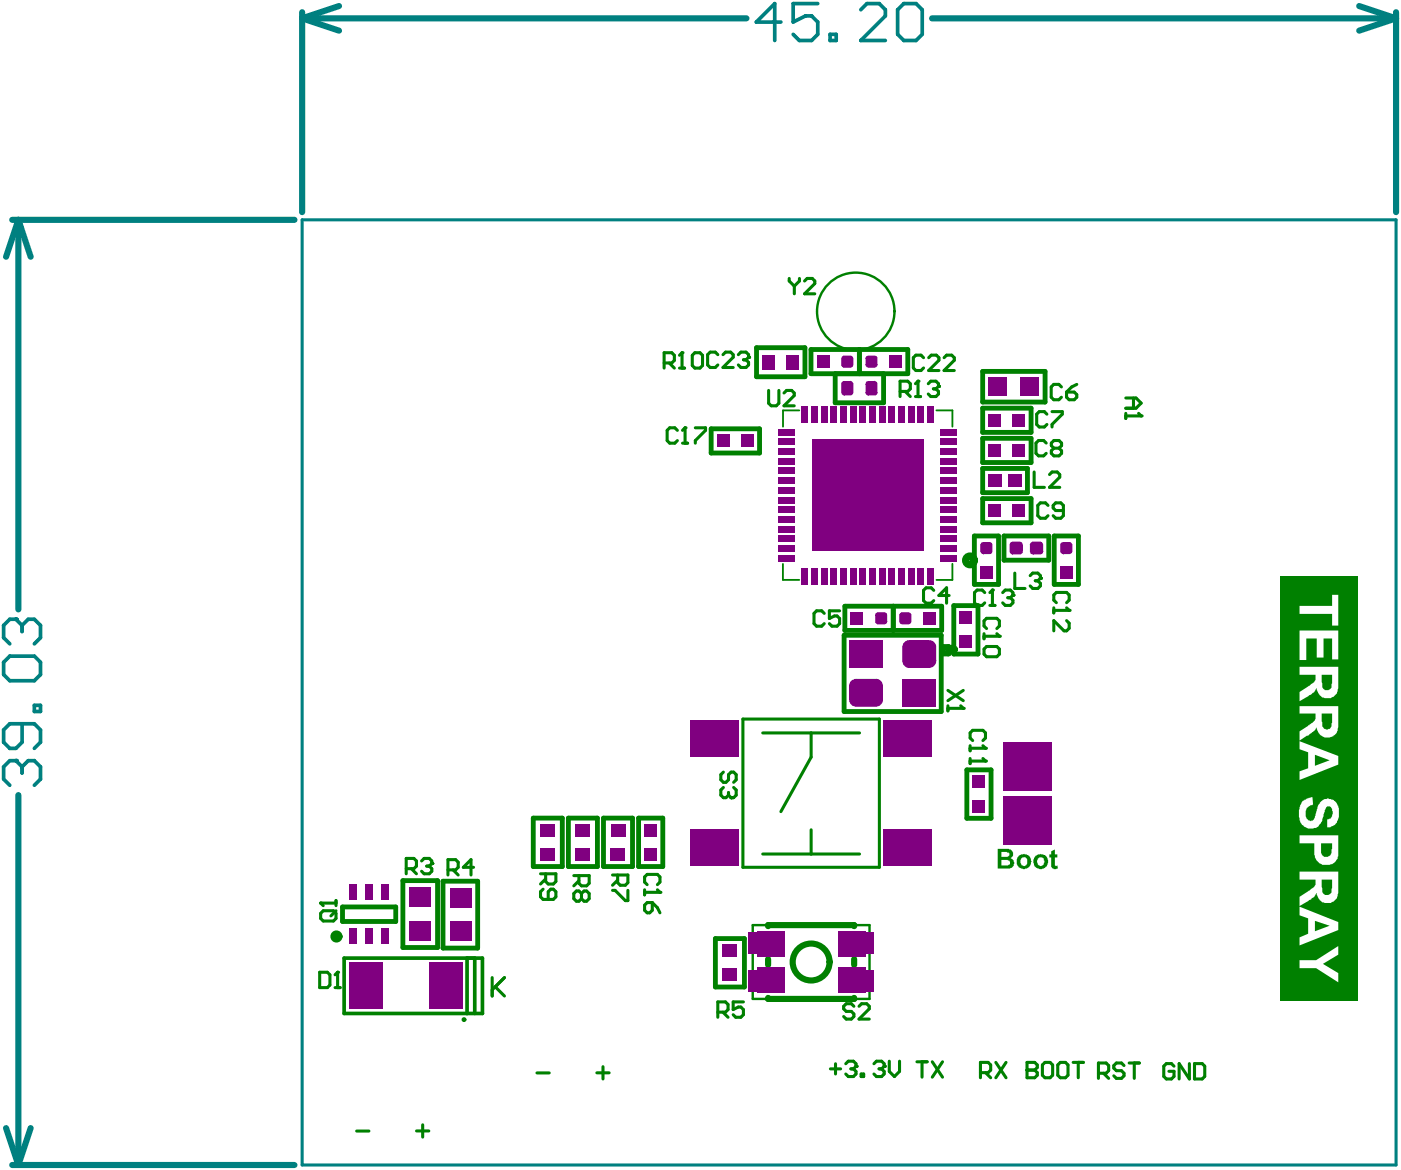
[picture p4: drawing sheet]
<svg xmlns="http://www.w3.org/2000/svg" width="193mm" height="161mm" viewBox="0 0 193 161" stroke-linecap="round" stroke-linejoin="round" font-family="sans-serif">
<g fill="none" stroke="#008080" stroke-width=".84">
<path d="M41.5 2.5l5.1 1.7M41.5 1.7v27.5M41.5 2.5h61.1M46.6 .8l-5.1 1.7M128.1 2.5h63.8M186.9 .8l5 1.7M191.9 1.7v27.5M191.9 2.5l-5 1.7M1.7 30.2h38.8M2.5 30.2l1.7 5.1M2.5 30.2v53.6M2.5 30.2l-1.7 5.1"/>
<path d="M2.5 109.3v50.9M.8 155.1l1.7 5.1M4.2 155.1l-1.7 5.1M1.7 160.2h38.8"/>
</g>
<path d="M41.5 30.2h150.4v130h-150.4z" fill="none" stroke="#008080" stroke-width=".42"/>
<path d="M2.2 104.6h-.9l-.8 .8v1.7l.8 .9" fill="none" stroke="#008080" stroke-width=".51"/>
<circle cx="2.2" cy="104.6" r=".25" fill="#008080"/>
<path d="M1.3 90.2h3.4l.9 .9v1.7l-.9 .8h-3.4l-.8-.8v-1.7zM2.2 85.1h-.9l-.8 .9v1.7l.8 .8M3 99.5v2.6l-.8 .8h-.9l-.8-.8v-1.7l.8-.9h3.4l.9 .9v1.7l-.9 .8M4.7 97h.9v.8h-.9zM2.2 104.6l.8 .8M3 105.4v.9M3 105.4l.9-.8h.8l.9 .8v1.7l-.9 .9" fill="none" stroke="#008080" stroke-width=".51"/>
<circle cx="2.2" cy="85.1" r=".25" fill="#008080"/>
<path d="M107.4 3h-3.4l2.5-2.5v5.1M112.4 .5h-3.4v2.5l1.7-.8h.9l.8 .8v1.7l-.8 .9h-1.7l-.9-.9M114.1 4.7h.9v.9h-.9zM118.3 1.3l.9-.8h1.7l.8 .8v.9l-3.4 3.4h3.4M124.3 .5h1.6l.9 .8v3.4l-.9 .9h-1.6l-.9-.9v-3.4zM2.2 85.1l.8 .9M3 86v.8M3 86l.9-.9h.8l.9 .9v1.7l-.9 .8" fill="none" stroke="#008080" stroke-width=".51"/>
<path d="M47.3 131.7h19v7.6h-19zM64.2 131.7v7.6M65.3 131.7v7.6" fill="none" stroke="#008000" stroke-width=".51"/>
<g fill="none" stroke="#008000" stroke-width=".66">
<path d="M97.8 59h6.6v3.3h-6.6zM104 47.8h6.7v4h-6.7zM111.5 48.1h13.3v3.3h-13.3zM114.8 51.4v4h6.7v-4M118.2 48.1v3.3M135.1 51.1h8.6v4.2h-8.6zM135.1 56.1h6.7v3.4h-6.7zM134 73.7h3.3v6.7h-3.3zM135.1 60.3h6.7v3.3h-6.7zM135.1 64.4h6.2v3.3h-6.2zM135.1 68.6h6.7v3.3h-6.7zM138 73.7h6.2v3.3h-6.2z"/>
<path d="M144.9 73.7h3.4v6.7h-3.4zM116.1 87.3h13.3v10.5h-13.3zM116.2 83.3h13.3v3.4h-13.3zM122.8 83.3v3.4M131.1 83.3h3.4v6.6h-3.4zM73.3 112.5h4v6.6h-4zM78.1 112.5h4v6.6h-4zM83 112.5h4v6.6h-4zM87.8 112.5h3.3v6.6h-3.3zM132.9 105.9h3.4v6.6h-3.4zM47.1 124.7h7.3v2h-7.3zM55.4 121.1h4.8v9.2h-4.8z"/>
<path d="M60.9 121.2h4.8v9.2h-4.8zM98.4 129h3.9v6.7h-3.9z"/>
</g>
<path d="M105.6 127.3v-.1h11.8v.1M105.6 131.9v.8M105.6 137.2v.1h11.8v-.1M117.4 131.9v.8" fill="none" stroke="#008000" stroke-width=".84"/>
<path d="M109.9 56.4h-2.2v2.3M128.7 56.4h2.2v2.3M107.6 77.5v2.2h2.3M130.9 77.5v2.2h-2.1" fill="none" stroke="#008000" stroke-width=".25"/>
<path d="M102.1 98.9h18.8v20.3h-18.8zM104.9 117.4h13.3M104.9 100.8h13.3M111.5 100.8v3.3l-4.1 7.5M111.5 114.1v3.3M44 133.7h1l.4 .3v1.4l-.4 .4h-1zM46.1 135.8h.7M46.4 133.7v2.1" fill="none" stroke="#008000" stroke-width=".42"/>
<path d="M103.5 127.2h16v10.1h-16z" fill="none" stroke="#008000" stroke-width=".33"/>
<circle cx="46.4" cy="133.7" r=".21" fill="#008000"/>
<g fill="none" stroke="#008000" stroke-width=".42">
<path d="M99.5 106.2l-.4 .3v.7l.4 .4h.3l.4-.4v-.7l.3-.3h.4l.3 .3v.7l-.3 .4M100.9 108.3l.3 .3v.7l-.3 .4h-.4M46.4 133.7l-.3 .3M78.9 120.4h2.1v1l-.4 .4h-.7l-.3-.4v-1M79.6 121.1l-.7 .7M79.9 122.9l.4-.4h.3l.4 .4v.7l-.4 .3h-.3l-.4-.3M79.9 122.9l-.3-.4h-.4l-.3 .4v.7l.3 .3h.4l.3-.3M79.9 122.9v.7M84.2 120.3h2.1v1.1l-.3 .3h-.7l-.4-.3v-1.1M84.2 122.4h.4l1.4 1.4h.3v-1.4M84.9 121l-.7 .7M49 155.5h1.7"/>
<path d="M57.3 155.5h1.7M58.1 154.7v1.6"/>
</g>
<circle cx="100.5" cy="109.7" r=".21" fill="#008000"/>
<path d="M123.7 53.8h1.1l.4-.3v-.7l-.4-.4h-1.1v2.1M124.5 53.8l.7 .7M125.9 54.5h.7M126.2 52.4v2.1M99.5 108.3l-.4 .3v.7l.4 .4h.3l.4-.4M100.2 109.3l.3 .4M100.2 109v.3" fill="none" stroke="#008000" stroke-width=".42"/>
<circle cx="126.2" cy="52.4" r=".21" fill="#008000"/>
<path d="M126.2 52.4l-.3 .4M127.6 52.8l.4-.4h.7l.3 .4v.3" fill="none" stroke="#008000" stroke-width=".42"/>
<circle cx="129" cy="53.1" r=".21" fill="#008000"/>
<path d="M128.3 53.5h.4M128.7 53.5l.3 .3v.4l-.3 .3h-.7l-.4-.3M129 53.1l-.3 .4M145.9 53.2l-.3-.3h-.7l-.4 .3v1.4l.4 .4h.7l.3-.4M146.6 53.9h1.1l.3 .4v.3l-.3 .4h-.7l-.4-.4zM148 52.9l-.7 .3-.7 .7M44.1 124.2h2.1M44.4 125.2h1.4l.4 .4v.7l-.4 .3h-1.4l-.3-.3v-.7zM46.2 123.8v.7M46.2 125.2l-.7 .7" fill="none" stroke="#008000" stroke-width=".42"/>
<circle cx="44.1" cy="124.2" r=".21" fill="#008000"/>
<path d="M55.8 119.4h1.1l.4-.3v-.7l-.4-.4h-1.1v2.1M56.6 119.4l.7 .7M58 118.4l.3-.4h.7l.4 .4v.3M44.1 124.2l.3 .3" fill="none" stroke="#008000" stroke-width=".42"/>
<circle cx="59.4" cy="118.7" r=".21" fill="#008000"/>
<path d="M113.3 84.3l-.3-.3h-.7l-.4 .3v1.4l.4 .4h.7l.3-.4M115.4 84h-1.4v1l.7-.3h.4l.3 .3v.7l-.3 .4h-.7l-.4-.4M130.3 94.9l2.1 1.4M130.3 97v.7M130.3 97.4h2.1M132.4 94.9l-2.1 1.4M58.7 119.1h.3M59 119.1l.4 .3v.4l-.4 .3h-.7l-.3-.3M59.4 118.7l-.4 .4M98.7 139.2h1l.4-.4v-.7l-.4-.3h-1v2.1M99.4 139.2l.7 .7M102.2 137.8h-1.4v1l.7-.3h.4l.3 .3v.7l-.3 .4h-.7l-.4-.4" fill="none" stroke="#008000" stroke-width=".42"/>
<circle cx="132.4" cy="97.4" r=".21" fill="#008000"/>
<path d="M132.1 97l.3 .4M133.4 102.5v.7M133.4 102.9h2.1M133.7 101.8l-.3-.3v-.7l.3-.4h1.4l.4 .4v.7l-.4 .3" fill="none" stroke="#008000" stroke-width=".42"/>
<circle cx="135.5" cy="102.9" r=".21" fill="#008000"/>
<path d="M133.4 104.3v.7M133.4 104.6h2.1M135.1 102.5l.4 .4" fill="none" stroke="#008000" stroke-width=".42"/>
<circle cx="135.5" cy="104.6" r=".21" fill="#008000"/>
<path d="M144.9 83.6v.7M144.9 83.9h2.1M145.2 82.9l-.3-.4v-.7l.3-.3h1.4l.4 .3v.7l-.4 .4M135.1 104.3l.4 .3" fill="none" stroke="#008000" stroke-width=".42"/>
<circle cx="147" cy="83.9" r=".21" fill="#008000"/>
<g fill="none" stroke="#008000" stroke-width=".42">
<path d="M93.1 59.2l-.3-.4h-.7l-.4 .4v1.4l.4 .3h.7l.3-.3M94.2 58.8v2.1M93.8 60.9h.7M146.6 83.6l.4 .3M146.6 85.3l.4 .4v.7l-.4 .3h-.3l-1.4-1.4v1.4M67.7 134.4v2.5M68.1 135.7l1.3 1.2M69.4 134.4l-1.7 1.7M74.3 120.1h2.1v1.1l-.3 .3h-.7l-.4-.3v-1.1M74.7 122.3l-.4 .3v.7l.4 .4h1.4l.3-.4v-.7l-.3-.3h-.4l-.3 .3v1.1M75 120.8l-.7 .7M73.8 147.5h1.7"/>
<path d="M82.1 147.5h1.6M82.9 146.7v1.7"/>
</g>
<circle cx="94.2" cy="58.8" r=".21" fill="#008000"/>
<g fill="none" stroke="#008000" stroke-width=".42">
<path d="M108.5 38.3v.3l.7 .7M109.2 39.3v1.1M109.9 38.3v.3l-.7 .7M110.6 38.6l.4-.3h.7l.3 .3v.4l-1.4 1.4h1.4M94.2 58.8l-.4 .4M95.6 58.8h1.4v.4l-1.4 1.4v.3M128.4 81.2l-.4-.4h-.7l-.3 .4v1.4l.3 .3h.7l.4-.3M130.5 81.9h-1.4l1-1.1v2.1M126.1 146h1.4M126.8 146v2.1M128.2 146l1.4 2.1M129.6 146l-1.4 2.1"/>
<path d="M141.2 146.1v2.1h1.1l.3-.4v-.3l-.3-.4h-1.1M151 147.6h1.1l.3-.4v-.7l-.3-.3h-1.1v2.1M151.7 147.6l.7 .7M154.5 146.5l-.3-.3h-.7l-.4 .3v.4l.4 .3h.7l.3 .4v.3l-.3 .4h-.7l-.4-.4M155.2 146.2h1.5M155.9 146.2v2.1"/>
</g>
<path d="M129.6 89h.8v.8h-.8z" fill="none" stroke="#008000" stroke-width=".84"/>
<circle cx="141.2" cy="147.1" r=".21" fill="#008000"/>
<path d="M135.3 87.1v.7M135.3 87.5h2.1M135.6 86.4l-.3-.3v-.7l.3-.4h1.5l.3 .4v.7l-.3 .3M134.8 147.5h1.1l.3-.4v-.7l-.3-.3h-1.1v2.1M135.5 147.5l.7 .7M136.9 146.1l1.4 2.1M138.3 146.1l-1.4 2.1M141.2 146.1h1.1l.3 .3v.4l-.3 .3h-1.1M143.7 146.1h.7l.3 .3v1.4l-.3 .4h-.7l-.4-.4v-1.4zM145.8 146.1h.7l.3 .3v1.4l-.3 .4h-.7l-.4-.4v-1.4zM147.5 146.1h1.4M148.2 146.1v2.1" fill="none" stroke="#008000" stroke-width=".42"/>
<circle cx="137.4" cy="87.5" r=".21" fill="#008000"/>
<path d="M139.5 78.8v2.1h1.4M141.6 79.1l.4-.3h.7l.3 .3v.4M135.6 88.9h1.5l.3 .3v.7l-.3 .4h-1.5l-.3-.4v-.7zM137.1 87.1l.3 .4" fill="none" stroke="#008000" stroke-width=".42"/>
<circle cx="143" cy="79.5" r=".21" fill="#008000"/>
<path d="M142.3 79.9h.4M142.7 79.9l.3 .3v.4l-.3 .3h-.7l-.4-.3M143 79.5l-.3 .4M135.4 81.5l-.4-.4h-.7l-.3 .4v1.4l.3 .3h.7l.4-.3M136.1 83.2h.7M136.4 81.1v2.1" fill="none" stroke="#008000" stroke-width=".42"/>
<circle cx="136.4" cy="81.1" r=".21" fill="#008000"/>
<path d="M136.4 81.1l-.3 .4M137.9 81.5l.3-.4h.7l.4 .4v.3" fill="none" stroke="#008000" stroke-width=".42"/>
<circle cx="139.3" cy="81.8" r=".21" fill="#008000"/>
<g fill="none" stroke="#008000" stroke-width=".42">
<path d="M142.2 64.9v2.1h1.4M143.8 60.9l-.3-.3h-.7l-.4 .3v1.4l.4 .4h.7l.3-.4M144.3 65.2l.3-.3h.7l.4 .3v.4l-1.4 1.4h1.4M144.9 61.6l-.4-.3v-.4l.4-.3h.7l.4 .3v.4l-.4 .3M144.9 61.6l-.4 .4v.3l.4 .4h.7l.4-.4v-.3l-.4-.4M144.9 61.6h.7M138.6 82.2h.3M138.9 82.2l.4 .3v.4l-.4 .3h-.7l-.3-.3M139.3 81.8l-.4 .4M61.6 119.6h1l.4-.3v-.8l-.4-.3h-1v2.1M62.3 119.6l.7 .7M65.1 119.3h-1.4l1.1-1.1v2.1"/>
<path d="M88.6 122.3v.7M88.6 122.7h2.1M89 121.6l-.4-.3v-.7l.4-.4h1.4l.3 .4v.7l-.3 .3"/>
</g>
<circle cx="90.7" cy="122.7" r=".21" fill="#008000"/>
<path d="M91.3 49.9h1.1l.3-.3v-.7l-.3-.4h-1.1v2.1M92 49.9l.7 .7M93.4 50.6h.7M93.8 48.5v2.1M89 124.1h.7v1.1l-.4 .3h-.3l-.4-.3v-.7zM89.7 124.1l.7 .7 .3 .7M90.4 122.3l.3 .4" fill="none" stroke="#008000" stroke-width=".42"/>
<circle cx="93.8" cy="48.5" r=".21" fill="#008000"/>
<path d="M93.8 48.5l-.4 .4M95.5 48.5h.7l.4 .4v1.4l-.4 .3h-.7l-.3-.3v-1.4zM98.7 48.8l-.4-.4h-.7l-.3 .4v1.4l.3 .3h.7l.4-.3M99.4 48.8l.3-.4h.8l.3 .4v.3l-1.4 1.4h1.4M101.5 48.8l.4-.4h.7l.3 .4v.3" fill="none" stroke="#008000" stroke-width=".42"/>
<circle cx="102.9" cy="49.1" r=".21" fill="#008000"/>
<path d="M102.2 49.5h.4M102.6 49.5l.3 .3v.4l-.3 .3h-.7l-.4-.3M102.9 49.1l-.3 .4M114.2 147h1.4M114.9 146.3v1.4M116.3 146.3l.3-.4h.7l.4 .4v.3" fill="none" stroke="#008000" stroke-width=".42"/>
<circle cx="117.7" cy="146.6" r=".21" fill="#008000"/>
<path d="M117 147h.3M117.3 147l.4 .3v.4l-.4 .3h-.7l-.3-.3M117.7 146.6l-.4 .4M118.4 147.7h.3v.3h-.3zM120.2 146.3l.3-.4h.7l.4 .4v.3" fill="none" stroke="#008000" stroke-width=".42"/>
<circle cx="121.6" cy="146.6" r=".21" fill="#008000"/>
<path d="M127 49.2l-.4-.4h-.7l-.3 .4v1.4l.3 .3h.7l.4-.3M127.7 49.2l.3-.4h.7l.4 .4v.3l-1.4 1.4h1.4M129.8 49.2l.3-.4h.7l.4 .4v.3l-1.4 1.4h1.4M117.4 138.4l-.4-.4h-.7l-.3 .4v.3l.3 .4h.7l.4 .3v.4l-.4 .3h-.7l-.3-.3M118.1 138.4l.4-.4h.7l.3 .4v.3l-1.4 1.4h1.4M120.9 147h.3M121.2 147l.4 .3v.4l-.4 .3h-.7l-.3-.3M121.6 146.6l-.4 .4M122.3 145.9v1.4l.7 .7 .7-.7v-1.4" fill="none" stroke="#008000" stroke-width=".42"/>
<g fill="#008000">
<path d="M144.5 117l.5-.2v.7h.4v.4h-.4v.8a.26 .26 0 0 0 0 .3 .26 .26 0 0 0 .3 .1l.1-.1 .1 .4h-.1a.56 .56 0 0 1-.6 0 .56 .56 0 0 1-.3-.6v-.9h-.2v-.4h.2z"/>
<path d="M137.7 117.1v.7h.6a.37 .37 0 0 0 .4 0 .37 .37 0 0 0 .1-.4l-.1-.2h-.3v-.1zM137.7 118.2v.8h.8a.38 .38 0 0 0 .4-.4 .38 .38 0 0 0-.5-.4zM137.2 116.7h1.2a.76 .76 0 0 1 .7 .3 .76 .76 0 0 1 .1 .8l-.3 .2 .1 .1a.64 .64 0 0 1 .4 .8v.1a.89 .89 0 0 1-1 .4h-1.2z"/>
<path d="M140.6 117.9a.64 .64 0 0 0-.3 .7 .64 .64 0 0 0 .6 .5 .74 .74 0 0 0 .1-1.2l-.2-.1zM140.2 117.6a1.01 1.01 0 0 1 1.5 .5 1.06 1.06 0 0 1-.9 1.4 1.07 1.07 0 0 1-1-.8 1.07 1.07 0 0 1 .4-1.1z"/>
<path d="M142.8 117.9a.67 .67 0 0 0-.2 .7 .67 .67 0 0 0 .5 .5 .59 .59 0 0 0 .5-.6v-.2h-.1a.32 .32 0 0 0-.3-.4l-.1-.1v.1zM142.4 117.6l.3-.1a1.05 1.05 0 0 1 1.4 .7 1.02 1.02 0 0 1-.6 1.2 1.02 1.02 0 0 1-1.3-.4l-.1-.3v-.6h.1v-.3z"/>
</g>
<path d="M154.8 54.7h1.4l.7 .7-.7 .7h-1.4M154.8 56.8v.7M154.8 57.2h2.1M155.8 54.7v1.4M144.1 69.5l-.4-.4h-.7l-.3 .4v1.4l.3 .4h.7l.4-.4M146.2 70.2h-1.1l-.3-.4v-.3l.3-.4h.7l.4 .4v1.4l-.4 .4h-.7l-.3-.4" fill="none" stroke="#008000" stroke-width=".42"/>
<circle cx="156.9" cy="57.2" r=".21" fill="#008000"/>
<path d="M143.9 56.9l-.3-.3h-.7l-.4 .3v1.5l.4 .3h.7l.3-.3M144.6 56.6h1.4v.3l-1.4 1.5v.3M156.5 56.8l.4 .4" fill="none" stroke="#008000" stroke-width=".42"/>
<path d="M176.1 79.2h10.6v58.3h-10.6z" fill-rule="evenodd" fill="#008000"/>
<g fill="#fff">
<path d="M178.7 83.3h4.4v-1.5h.9v4.2h-.9v-1.6h-4.4z"/>
<path d="M178.7 86.7h5.3v4h-.9v-2.9h-1.1v2.6h-1v-2.6h-1.4v2.9h-.9z"/>
<path d="M179.1 110.1l.6-.3 .7-.2 .1 1-.1 .1a1.09 1.09 0 0 0-.9 1.4 .71 .71 0 0 0 1.1 .6l.3-.6a3.5 3.5 0 0 1 .8-2l.1-.1a1.44 1.44 0 0 1 2.1 .7 3 3 0 0 1-.3 2.7l-.7 .4h-.4v-1.1a.84 .84 0 0 0 .6-1.2 .46 .46 0 0 0-.5-.6 .59 .59 0 0 0-.5 .6l-.1 .2a2.83 2.83 0 0 1-.8 2 1.67 1.67 0 0 1-2.4-.7 3.5 3.5 0 0 1 .2-2.8z"/>
<path d="M178.7 132h2.2l3.1-1.9v1.2l-2.1 1.2 2.1 1.3v1.3l-3.1-2h-2.2z"/>
<path d="M181.7 92.8v1l.1 .2a.74 .74 0 0 0 .2 .8 .69 .69 0 0 0 .8 0 .69 .69 0 0 0 .3-.8v-1.2zM178.7 91.7h5.3v2.9a1.54 1.54 0 0 1-2.5 1.1l-.5-.8v-.3h-.1l-.3 .6-1.9 1.2v-1.3l1.9-1.2 .3-.4v-.7h-2.2z"/>
<path d="M181.7 98.1l.1 1.4a.66 .66 0 0 0 .6 .8 .66 .66 0 0 0 .7-.8v-.1v-1.3zM178.7 97.1h5.3v2.4a1.76 1.76 0 0 1-.9 1.8 1.47 1.47 0 0 1-2.1-1.3 2.57 2.57 0 0 1-1.1 1.1l-1.2 .7v-1.2l1.7-1.2a1.05 1.05 0 0 0 .5-1v-.3h-2.2z"/>
<path d="M180.8 103.8v1.5l2-.8zM178.7 101.9l5.3 2v1.2l-5.3 2.1v-1.1l1.2-.5v-2.2l-1.2-.4z"/>
<path d="M181.6 116v.7a.81 .81 0 0 0 .8 1.1h.2a.81 .81 0 0 0 .5-1v-.1v-.7zM178.7 114.9h5.3v2.1a1.61 1.61 0 0 1-2 1.9 1.75 1.75 0 0 1-1.3-1.9v-1h-2z"/>
<path d="M181.7 120.9v1.1l.1 .1a.74 .74 0 0 0 .2 .9 .69 .69 0 0 0 .8-.1 .69 .69 0 0 0 .3-.7v-.1v-1.2zM178.7 119.8h5.3v3a1.54 1.54 0 0 1-2.5 1l-.5-.7v-.3l-.1 .1a.78 .78 0 0 1-.5 .6l-.1 .1-1.6 1v-1.3l1.9-1.3 .3-.3v-.8h-2.2z"/>
<path d="M180.8 126.6v1.4l2-.7zM178.7 124.7l5.3 2.1v1.1l-5.3 2.1v-1.1l1.2-.5v-2.1l-1.2-.5z"/>
</g>
<path d="M105.7 53.7v1.7l.3 .4h.7l.4-.4v-1.7M107.8 54l.3-.3h.7l.4 .3v.4l-1.4 1.4h1.4M161.4 146.6l-.3-.4h-.7l-.4 .4v1.4l.4 .4h.7l.3-.4v-.7h-.7M163.5 146.2v2.2l-1.4-2.2v2.2M164.2 146.2h1.1l.3 .4v1.4l-.3 .4h-1.1z" fill="none" stroke="#008000" stroke-width=".42"/>
<circle cx="46.3" cy="128.8" r=".42" fill="none" stroke="#008000" stroke-width=".83"/>
<g fill="none" stroke="#008000" stroke-width=".33">
<circle cx="117.7" cy="42.8" r="5.3"/>
<circle cx="63.8" cy="140.2" r=".17"/>
</g>
<circle cx="131" cy="89.3" r=".33" fill="none" stroke="#008000" stroke-width=".66"/>
<circle cx="133.4" cy="77.1" r=".59" fill="none" stroke="#008000" stroke-width="1"/>
<circle cx="111.5" cy="132.3" r="2.54" fill="none" stroke="#008000" stroke-width=".84"/>
<g fill="#800080">
<path d="M50.3 127.7h.9v2.2h-.9z" fill-rule="evenodd"/>
<path d="M52.4 127.7h1v2.2h-1z" fill-rule="evenodd"/>
<path d="M52.4 121.5h1v2.2h-1z" fill-rule="evenodd"/>
<path d="M50.3 121.5h.9v2.2h-.9z" fill-rule="evenodd"/>
<path d="M56.3 126.6h3v2.7h-3z" fill-rule="evenodd"/>
<path d="M79.1 113.3h2v1.7h-2z" fill-rule="evenodd"/>
<path d="M84 113.3h2v1.7h-2z" fill-rule="evenodd"/>
<path d="M99.4 133.2h1.9v1.7h-1.9z" fill-rule="evenodd"/>
<path d="M98.6 59.8h1.7v1.7h-1.7z" fill-rule="evenodd"/>
<path d="M104 132.9h3.9v3.5h-3.9z" fill-rule="evenodd"/>
<path d="M114.2 78.1h.9v2.3h-.9z" fill-rule="evenodd"/>
<path d="M112.9 78.1h.8v2.3h-.8z" fill-rule="evenodd"/>
<path d="M111.6 78.1h.8v2.3h-.8z" fill-rule="evenodd"/>
<path d="M110.2 78.1h.9v2.3h-.9z" fill-rule="evenodd"/>
<path d="M117.7 93.3h2.7l1 1v1.9l-1 1h-2.7l-1-1v-1.9z" fill-rule="evenodd"/>
<path d="M120.9 78.1h.8v2.3h-.8z" fill-rule="evenodd"/>
<path d="M119.5 78.1h.9v2.3h-.9z" fill-rule="evenodd"/>
<path d="M118.2 78.1h.8v2.3h-.8z" fill-rule="evenodd"/>
<path d="M116.9 78.1h.8v2.3h-.8z" fill-rule="evenodd"/>
<path d="M119.4 52.4h.8l.4 .4v1.2l-.4 .4h-.8l-.4-.4v-1.2z" fill-rule="evenodd"/>
<path d="M124.1 93.3h4.6v3.9h-4.6z" fill-rule="evenodd"/>
<path d="M127.5 78.1h.9v2.3h-.9z" fill-rule="evenodd"/>
<path d="M126.2 78.1h.8v2.3h-.8z" fill-rule="evenodd"/>
<path d="M124.9 78.1h.8v2.3h-.8z" fill-rule="evenodd"/>
<path d="M123.5 78.1h.9v2.3h-.9z" fill-rule="evenodd"/>
<path d="M133.8 106.7h1.6v1.7h-1.6z" fill-rule="evenodd"/>
<path d="M132 87.4h1.6v1.7h-1.6z" fill-rule="evenodd"/>
<path d="M138.8 74.9l.4-.4h1l.4 .4v.9l-.4 .4h-1l-.4-.4z" fill-rule="evenodd"/>
<path d="M138.7 65.2h1.8v1.8h-1.8z" fill-rule="evenodd"/>
<path d="M139.3 61.1h1.6v1.7h-1.6z" fill-rule="evenodd"/>
<path d="M140.3 51.9h2.6v2.5h-2.6z" fill-rule="evenodd"/>
<path d="M145.8 77.9h1.6v1.6h-1.6z" fill-rule="evenodd"/>
<path d="M146.2 74.5h.8l.4 .4v.9l-.4 .4h-.8l-.4-.4v-.9z" fill-rule="evenodd"/>
<path d="M56.3 122h3v2.7h-3z" fill-rule="evenodd"/>
<path d="M79.1 116.6h2v1.7h-2z" fill-rule="evenodd"/>
<path d="M84 116.6h2v1.7h-2z" fill-rule="evenodd"/>
<path d="M99.4 129.9h1.9v1.6h-1.9z" fill-rule="evenodd"/>
<path d="M104 128.1h3.9v3.5h-3.9z" fill-rule="evenodd"/>
<path d="M104.8 48.8h1.7v2h-1.7z" fill-rule="evenodd"/>
<path d="M112.3 48.9h1.7v1.7h-1.7z" fill-rule="evenodd"/>
<path d="M110.2 55.8h.9v2.3h-.9z" fill-rule="evenodd"/>
<path d="M111.6 55.8h.8v2.3h-.8z" fill-rule="evenodd"/>
<path d="M112.9 55.8h.8v2.3h-.8z" fill-rule="evenodd"/>
<path d="M114.2 55.8h.9v2.3h-.9z" fill-rule="evenodd"/>
<path d="M116.7 88h4.7v3.8h-4.7z" fill-rule="evenodd"/>
<path d="M120.7 84.2h.9l.4 .4v.8l-.4 .4h-.9l-.4-.4v-.8z" fill-rule="evenodd"/>
<path d="M117 84.2h1.7v1.6h-1.7z" fill-rule="evenodd"/>
<path d="M119.4 48.9h.8l.4 .4v.8l-.4 .5h-.8l-.4-.5v-.8z" fill-rule="evenodd"/>
<path d="M116.9 55.8h.8v2.3h-.8z" fill-rule="evenodd"/>
<path d="M118.2 55.8h.8v2.3h-.8z" fill-rule="evenodd"/>
<path d="M119.5 55.8h.9v2.3h-.9z" fill-rule="evenodd"/>
<path d="M120.9 55.8h.8v2.3h-.8z" fill-rule="evenodd"/>
<path d="M125 88h2.8l.9 1v1.9l-.9 .9h-2.8l-.9-.9v-1.9z" fill-rule="evenodd"/>
<path d="M124.1 84.2h.8l.4 .4v.8l-.4 .4h-.8l-.5-.4v-.8z" fill-rule="evenodd"/>
<path d="M127 84.2h1.6v1.6h-1.6z" fill-rule="evenodd"/>
<path d="M123.5 55.8h.9v2.3h-.9z" fill-rule="evenodd"/>
<path d="M124.9 55.8h.8v2.3h-.8z" fill-rule="evenodd"/>
<path d="M126.2 55.8h.8v2.3h-.8z" fill-rule="evenodd"/>
<path d="M127.5 55.8h.9v2.3h-.9z" fill-rule="evenodd"/>
<path d="M133.8 110h1.6v1.7h-1.6z" fill-rule="evenodd"/>
<path d="M132 84.1h1.6v1.7h-1.6z" fill-rule="evenodd"/>
<path d="M139.3 69.4h1.6v1.6h-1.6z" fill-rule="evenodd"/>
<path d="M139.3 57h1.6v1.6h-1.6z" fill-rule="evenodd"/>
<path d="M48.1 127.7h1v2.2h-1z" fill-rule="evenodd"/>
<path d="M48.1 121.5h1v2.2h-1z" fill-rule="evenodd"/>
<path d="M61.8 126.7h3v2.7h-3z" fill-rule="evenodd"/>
<path d="M74.3 113.3h2v1.7h-2z" fill-rule="evenodd"/>
<path d="M88.6 113.3h1.7v1.7h-1.7z" fill-rule="evenodd"/>
<path d="M94.9 99.1h6.6v5h-6.6z" fill-rule="evenodd"/>
<path d="M101.9 59.8h1.7v1.7h-1.7z" fill-rule="evenodd"/>
<path d="M116.5 133.4h3.7v3h-3.7z" fill-rule="evenodd"/>
<path d="M115.2 132.9h3.8v3.5h-3.8z" fill-rule="evenodd"/>
<path d="M116.5 128.1h3.7v3h-3.7z" fill-rule="evenodd"/>
<path d="M121.5 99.1h6.7v5h-6.7z" fill-rule="evenodd"/>
<path d="M122.2 78.1h.8v2.3h-.8z" fill-rule="evenodd"/>
<path d="M115.6 78.1h.8v2.3h-.8z" fill-rule="evenodd"/>
<path d="M107 75h2.3v.8h-2.3z" fill-rule="evenodd"/>
<path d="M107 73.7h2.3v.8h-2.3z" fill-rule="evenodd"/>
<path d="M107 72.3h2.3v.9h-2.3z" fill-rule="evenodd"/>
<path d="M107 71h2.3v.8h-2.3z" fill-rule="evenodd"/>
<path d="M129.3 71h2.3v.8h-2.3z" fill-rule="evenodd"/>
<path d="M129.3 72.3h2.3v.9h-2.3z" fill-rule="evenodd"/>
<path d="M129.3 73.7h2.3v.8h-2.3z" fill-rule="evenodd"/>
<path d="M129.3 75h2.3v.8h-2.3z" fill-rule="evenodd"/>
<path d="M107 68.3h2.3v.9h-2.3z" fill-rule="evenodd"/>
<path d="M107 67h2.3v.8h-2.3z" fill-rule="evenodd"/>
<path d="M107 65.7h2.3v.8h-2.3z" fill-rule="evenodd"/>
<path d="M107 64.3h2.3v.9h-2.3z" fill-rule="evenodd"/>
<path d="M129.3 64.3h2.3v.9h-2.3z" fill-rule="evenodd"/>
<path d="M129.3 65.7h2.3v.8h-2.3z" fill-rule="evenodd"/>
<path d="M129.3 67h2.3v.8h-2.3z" fill-rule="evenodd"/>
<path d="M129.3 68.3h2.3v.9h-2.3z" fill-rule="evenodd"/>
<path d="M107 61.7h2.3v.8h-2.3z" fill-rule="evenodd"/>
<path d="M107 60.3h2.3v.9h-2.3z" fill-rule="evenodd"/>
<path d="M107 59h2.3v.8h-2.3z" fill-rule="evenodd"/>
<path d="M129.3 59h2.3v.8h-2.3z" fill-rule="evenodd"/>
<path d="M129.3 60.3h2.3v.9h-2.3z" fill-rule="evenodd"/>
<path d="M129.3 61.7h2.3v.8h-2.3z" fill-rule="evenodd"/>
<path d="M115.7 52.8l.4-.4h.8l.4 .4v1.2l-.4 .4h-.8l-.4-.4z" fill-rule="evenodd"/>
<path d="M134.8 77.9h1.7v1.6h-1.7z" fill-rule="evenodd"/>
<path d="M142 74.5h1l.4 .4v.9l-.4 .4h-1l-.4-.4v-.9z" fill-rule="evenodd"/>
<path d="M135.2 74.5h.8l.5 .4v.9l-.5 .4h-.8l-.4-.4v-.9z" fill-rule="evenodd"/>
<path d="M135.9 65.2h1.8v1.8h-1.8z" fill-rule="evenodd"/>
<path d="M135.9 61.1h1.7v1.7h-1.7z" fill-rule="evenodd"/>
<path d="M135.9 51.9h2.5v2.5h-2.5z" fill-rule="evenodd"/>
<path d="M74.3 116.6h2v1.7h-2z" fill-rule="evenodd"/>
<path d="M58.9 132.4h4.7v6.3h-4.7z" fill-rule="evenodd"/>
<path d="M61.8 122.1h3v2.7h-3z" fill-rule="evenodd"/>
<path d="M88.6 116.6h1.7v1.7h-1.7z" fill-rule="evenodd"/>
<path d="M115.2 128.1h3.8v3.5h-3.8z" fill-rule="evenodd"/>
<path d="M107 76.3h2.3v.9h-2.3z" fill-rule="evenodd"/>
<path d="M107 69.7h2.3v.8h-2.3z" fill-rule="evenodd"/>
<path d="M107 63h2.3v.8h-2.3z" fill-rule="evenodd"/>
<path d="M129.3 63h2.3v.8h-2.3z" fill-rule="evenodd"/>
<path d="M129.3 69.7h2.3v.8h-2.3z" fill-rule="evenodd"/>
<path d="M129.3 76.3h2.3v.9h-2.3z" fill-rule="evenodd"/>
<path d="M115.7 49.3l.4-.4h.8l.4 .4v.8l-.4 .5h-.8l-.4-.5z" fill-rule="evenodd"/>
<path d="M122.3 48.9h1.7v1.7h-1.7z" fill-rule="evenodd"/>
<path d="M108.2 48.8h1.6v2h-1.6z" fill-rule="evenodd"/>
<path d="M115.6 55.8h.8v2.3h-.8z" fill-rule="evenodd"/>
<path d="M122.2 55.8h.8v2.3h-.8z" fill-rule="evenodd"/>
<path d="M137.9 102h6.7v6.7h-6.7z" fill-rule="evenodd"/>
<path d="M135.9 69.4h1.7v1.6h-1.7z" fill-rule="evenodd"/>
<path d="M135.9 57h1.7v1.6h-1.7z" fill-rule="evenodd"/>
<path d="M94.9 114.1h6.6v5h-6.6z" fill-rule="evenodd"/>
<path d="M111.6 60.4h15.3v15.3h-15.3z" fill-rule="evenodd"/>
<path d="M121.5 114.1h6.7v5h-6.7z" fill-rule="evenodd"/>
<path d="M137.9 109.5h6.7v6.7h-6.7z" fill-rule="evenodd"/>
<path d="M102.9 133.4h3.6v3h-3.6z" fill-rule="evenodd"/>
<path d="M102.9 128.1h3.6v3h-3.6z" fill-rule="evenodd"/>
<path d="M47.9 132.4h4.7v6.3h-4.7z" fill-rule="evenodd"/>
</g>
<g fill="#800080">
<path d="M117.7 96.2v1zM116.7 96.2h1v1a.96 .96 0 0 1-1-1z"/>
<path d="M120.4 96.2h1zM120.4 96.2h1a.96 .96 0 0 1-1 1z"/>
<path d="M120.4 93.3v1zM120.4 93.3a.96 .96 0 0 1 1 1h-1z"/>
<path d="M116.7 94.3h1zM117 93.6l.3-.2 .4-.1v1h-1l.1-.4z"/>
<path d="M119.4 54v.4zM119 54h.4v.4l-.4-.2z"/>
<path d="M120.2 54h.4zM120.2 54h.4l-.2 .3-.2 .1z"/>
<path d="M120.2 52.4v.4zM120.2 52.4h.2l.2 .4h-.4z"/>
<path d="M119 52.8h.4zM119.2 52.4h.2v.4h-.4z"/>
<path d="M138.8 74.9h.4zM139 74.5h.2v.4h-.4z"/>
<path d="M139.2 75.8v.4zM138.8 75.8h.4v.4h-.2z"/>
<path d="M140.2 75.8h.4zM140.2 75.8h.4v.2l-.4 .2z"/>
<path d="M140.2 74.5v.4zM140.2 74.5l.4 .2v.2h-.4z"/>
<path d="M147 75.8h.4zM147 75.8h.4v.2l-.4 .2z"/>
<path d="M147 74.5v.4zM147 74.5l.4 .2v.2h-.4z"/>
<path d="M145.8 74.9h.4zM146 74.6l.2-.1v.4h-.4z"/>
<path d="M146.2 75.8v.4zM145.8 75.8h.4v.4l-.2-.1z"/>
<path d="M120.7 85.4v.4zM120.3 85.4h.4v.4h-.2z"/>
<path d="M121.6 85.4h.4zM121.6 85.4h.4l-.2 .4h-.2z"/>
<path d="M121.6 84.2v.4zM121.6 84.2h.2l.2 .4h-.4z"/>
<path d="M120.3 84.6h.4zM120.5 84.2h.2v.4h-.4z"/>
<path d="M120.2 48.9v.4zM120.2 48.9h.2l.2 .4h-.4z"/>
<path d="M119 49.3h.4zM119.2 48.9h.2v.4h-.4z"/>
<path d="M119.4 50.1v.5zM119 50.1h.4v.5l-.4-.3z"/>
<path d="M120.2 50.1h.4zM120.2 50.1h.4l-.2 .4-.2 .1z"/>
<path d="M125 90.9v.9zM124.1 90.9h.9v.9a.96 .96 0 0 1-.9-.9z"/>
<path d="M127.8 90.9h.9zM127.8 90.9h.9a.96 .96 0 0 1-.9 .9z"/>
<path d="M127.8 88v1zM127.8 88a.96 .96 0 0 1 .9 1h-.9z"/>
<path d="M124.1 89h.9zM124.3 88.3l.3-.2 .4-.1v1h-.9v-.4z"/>
<path d="M124.9 84.2v.4zM124.9 84.2l.4 .2v.2h-.4z"/>
<path d="M123.6 84.6h.5zM123.8 84.2h.3v.4h-.5z"/>
<path d="M124.1 85.4v.4zM123.6 85.4h.5v.4h-.3z"/>
<path d="M124.9 85.4h.4zM124.9 85.4h.4l-.2 .4h-.2z"/>
<path d="M116.1 54v.4zM115.7 54h.4v.4l-.2-.1z"/>
<path d="M116.9 54h.4zM116.9 54h.4v.2l-.4 .2z"/>
<path d="M116.9 52.4v.4zM116.9 52.4l.4 .2v.2h-.4z"/>
<path d="M115.7 52.8h.4zM115.9 52.4h.2v.4h-.4z"/>
<path d="M141.6 74.9h.4zM141.8 74.5h.2v.4h-.4z"/>
<path d="M142 75.8v.4zM141.6 75.8h.4v.4l-.3-.2z"/>
<path d="M143 75.8h.4zM143 75.8h.4l-.2 .4h-.2z"/>
<path d="M143 74.5v.4zM143 74.5h.2l.2 .4h-.4z"/>
<path d="M136 75.8h.5zM136 75.8h.5l-.3 .3-.2 .1z"/>
<path d="M136 74.5v.4zM136 74.5l.2 .1 .3 .3h-.5z"/>
<path d="M134.8 74.9h.4zM135 74.6l.2-.1v.4h-.4z"/>
<path d="M135.2 75.8v.4zM134.8 75.8h.4v.4l-.2-.1z"/>
<path d="M116.1 50.1v.5zM115.7 50.1h.4v.5l-.2-.1z"/>
<path d="M116.9 50.1h.4zM116.9 50.1h.4v.2l-.4 .3z"/>
<path d="M116.9 48.9v.4zM116.9 48.9l.4 .2v.2h-.4z"/>
<path d="M115.7 49.3h.4zM115.9 48.9h.2v.4h-.4z"/>
</g>
</svg>
